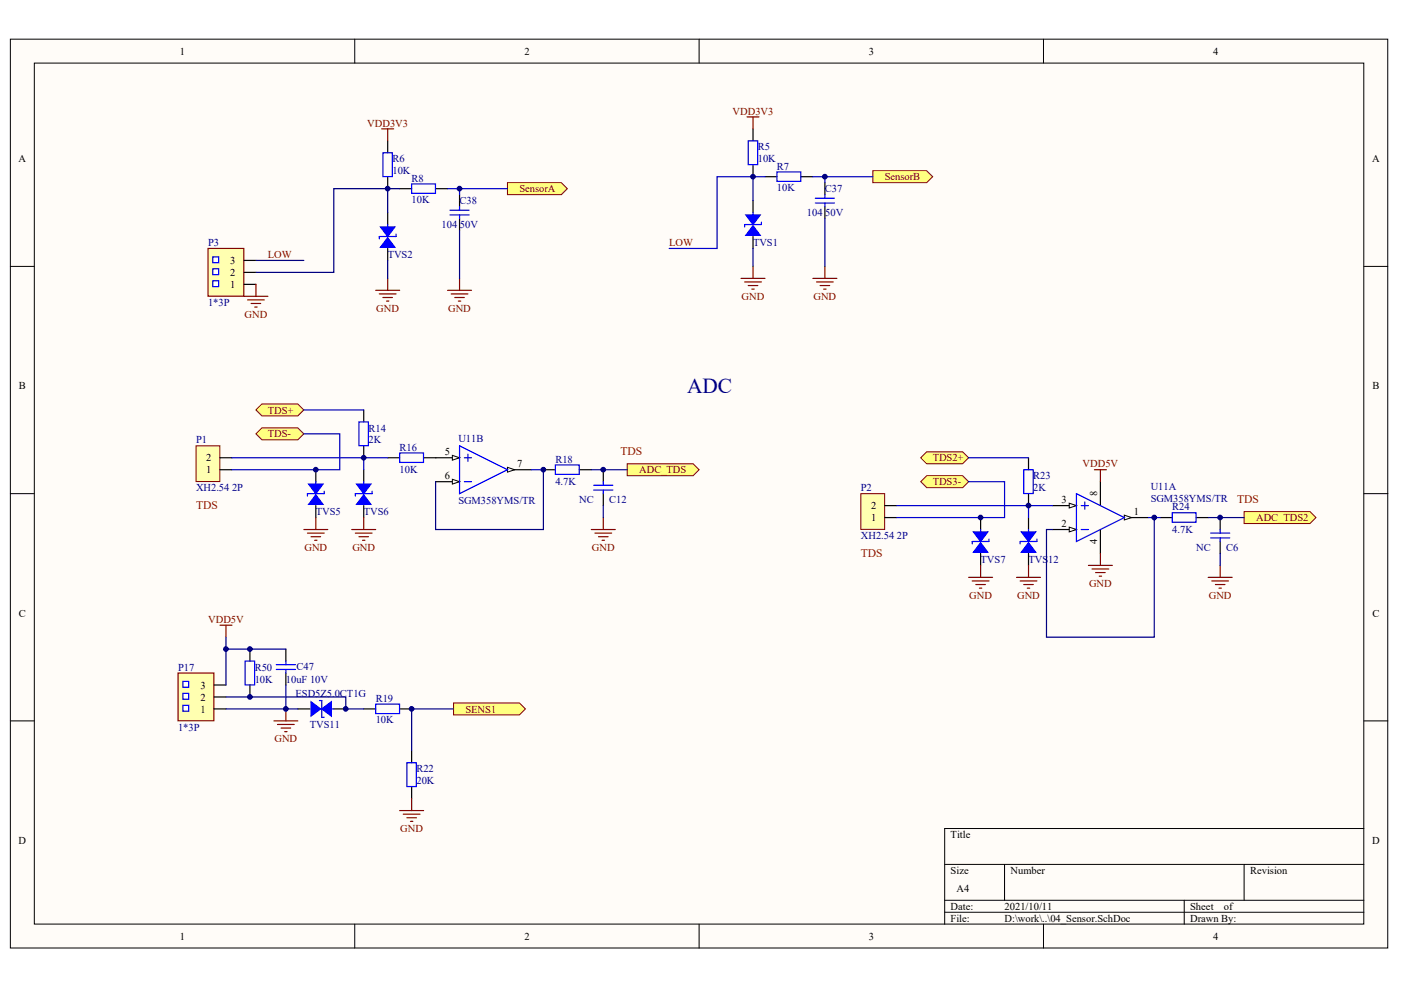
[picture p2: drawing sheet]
<svg xmlns="http://www.w3.org/2000/svg" width="297mm" height="210mm" viewBox="0 0 297 210" stroke-linecap="round" stroke-linejoin="round" font-family="sans-serif">
<defs><g id="words">
<text font-size="4.5" fill="#000080" x="145.7" y="83.4">ADC</text>
<g font-size="2.5" fill="#bf0000">
<text x="131.5" y="96.5">TDS</text>
<text x="41.6" y="107.9">TDS</text>
<text x="262.3" y="106.6">TDS</text>
<text x="182.5" y="118">TDS</text>
</g>
<g font-size="2.2">
<text x="38.2" y="11.6">1</text>
<text x="111.2" y="11.6">2</text>
<text x="184.2" y="11.6">3</text>
<text x="257.2" y="11.6">4</text>
<text x="4" y="34.4">A</text>
<text x="290.9" y="34.4">A</text>
<text x="48.8" y="58.5">2</text>
<text x="48.8" y="56">3</text>
<text x="48.8" y="61.1">1</text>
<text x="4" y="82.6">B</text>
<text x="291" y="82.6">B</text>
<text x="43.7" y="100.4">1</text>
<text x="43.7" y="97.8">2</text>
<text x="94.3" y="96.6">5</text>
<text x="94.3" y="101.6">6</text>
<text x="109.6" y="99.1">7</text>
<text x="184.7" y="108">2</text>
<text x="225.1" y="106.7">3</text>
<text x="232.6" y="105.2" transform="rotate(-90 232.6 105.2)">8</text>
<text x="184.7" y="110.5">1</text>
<text x="225.1" y="111.8">2</text>
<text x="240.4" y="109.2">1</text>
<text x="232.6" y="115.4" transform="rotate(-90 232.6 115.4)">4</text>
<text x="4" y="130.7">C</text>
<text x="291" y="130.7">C</text>
<text x="42.5" y="148.5">2</text>
<text x="42.5" y="146">3</text>
<text x="42.5" y="151.1">1</text>
<text x="4" y="178.9">D</text>
<text x="201.6" y="177.7">Title</text>
<text x="290.9" y="178.9">D</text>
<text x="201.6" y="185.3">Size</text>
<text x="214.3" y="185.3">Number</text>
<text x="265" y="185.3">Revision</text>
<text x="202.8" y="189.1">A4</text>
<text x="201.6" y="192.9">Date:</text>
<text x="201.6" y="195.4">File:</text>
<text x="213" y="192.9">2021/10/11</text>
<text x="213" y="195.4">D:\work\..\04_Sensor.SchDoc</text>
<text x="252.4" y="192.9">Sheet</text>
<text x="252.4" y="195.4">Drawn By:</text>
<text x="259.5" y="192.9">of</text>
<text x="38.2" y="199.2">1</text>
<text x="111.2" y="199.2">2</text>
<text x="184.2" y="199.2">3</text>
<text x="257.2" y="199.2">4</text>
</g>
<g font-size="2.2" fill="#800000">
<text x="77.9" y="26.8">VDD3V3</text>
<text x="155.3" y="24.3">VDD3V3</text>
<text x="110.1" y="40.8">SensorA</text>
<text x="187.6" y="38.2">SensorB</text>
<text x="141.9" y="52.2">LOW</text>
<text x="56.8" y="54.7">LOW</text>
<text x="157.2" y="63.5">GND</text>
<text x="172.5" y="63.5">GND</text>
<text x="51.8" y="67.3">GND</text>
<text x="79.8" y="66.1">GND</text>
<text x="95" y="66.1">GND</text>
<text x="56.8" y="87.7">TDS+</text>
<text x="56.8" y="92.8">TDS-</text>
<text x="135.5" y="100.4">ADC_TDS</text>
<text x="197.7" y="97.8">TDS2+</text>
<text x="229.5" y="99.1">VDD5V</text>
<text x="197.7" y="102.9">TDS3-</text>
<text x="266.3" y="110.5">ADC_TDS2</text>
<text x="64.5" y="116.8">GND</text>
<text x="74.7" y="116.8">GND</text>
<text x="125.5" y="116.8">GND</text>
<text x="230.9" y="124.4">GND</text>
<text x="205.5" y="126.9">GND</text>
<text x="215.7" y="126.9">GND</text>
<text x="256.3" y="126.9">GND</text>
<text x="44.2" y="132.1">VDD5V</text>
<text x="98.7" y="151.1">SENS1</text>
<text x="58.2" y="157.4">GND</text>
<text x="84.9" y="176.4">GND</text>
</g>
<g font-size="2.2" fill="#000080">
<text x="83.2" y="34.4">R6</text>
<text x="160.7" y="31.9">R5</text>
<text x="160.7" y="34.4">10K</text>
<text x="164.7" y="36">R7</text>
<text x="83.2" y="37">10K</text>
<text x="87.3" y="38.5">R8</text>
<text x="164.7" y="40.5">10K</text>
<text x="174.9" y="40.8">C37</text>
<text x="87.3" y="43.1">10K</text>
<text x="97.4" y="43.3">C38</text>
<text x="171.1" y="45.8">104 50V</text>
<text x="44.1" y="52.2">P3</text>
<text x="93.6" y="48.4">104 50V</text>
<text x="159.7" y="52.2">TVS1</text>
<text x="82.2" y="54.7">TVS2</text>
<text x="44.1" y="64.9">1*3P</text>
<text x="41.6" y="94">P1</text>
<text x="78.1" y="91.5">R14</text>
<text x="78.1" y="94">2K</text>
<text x="84.7" y="95.5">R16</text>
<text x="97.2" y="93.8">U11B</text>
<text x="84.7" y="100.4">10K</text>
<text x="117.8" y="98.1">R18</text>
<text x="219.1" y="101.6">R23</text>
<text x="41.6" y="104.2">XH2.54 2P</text>
<text x="97.2" y="107">SGM358YMS/TR</text>
<text x="117.8" y="102.9">4.7K</text>
<text x="122.8" y="106.7">NC</text>
<text x="129.2" y="106.7">C12</text>
<text x="182.5" y="104.2">P2</text>
<text x="219.1" y="104.2">2K</text>
<text x="244" y="103.9">U11A</text>
<text x="244" y="106.5">SGM358YMS/TR</text>
<text x="67" y="109.2">TVS5</text>
<text x="77.1" y="109.2">TVS6</text>
<text x="248.5" y="108.2">R24</text>
<text x="248.5" y="113">4.7K</text>
<text x="182.5" y="114.3">XH2.54 2P</text>
<text x="207.9" y="119.4">TVS7</text>
<text x="218.1" y="119.4">TVS12</text>
<text x="253.6" y="116.8">NC</text>
<text x="260" y="116.8">C6</text>
<text x="37.8" y="142.2">P17</text>
<text x="54" y="142.2">R50</text>
<text x="62.9" y="142">C47</text>
<text x="54" y="144.7">10K</text>
<text x="60.6" y="144.7">10uF 10V</text>
<text x="62.6" y="147.8">ESD5Z5.0CT1G</text>
<text x="79.7" y="148.8">R19</text>
<text x="37.8" y="154.9">1*3P</text>
<text x="65.7" y="154.4">TVS11</text>
<text x="79.7" y="153.4">10K</text>
<text x="88.3" y="163.8">R22</text>
<text x="88.3" y="166.3">20K</text>
</g>
</g></defs>
<g fill="#fffcf8" stroke="#000" stroke-width=".21">
<path d="M2.2 8.3h292v192.7h-292z"/>
<path d="M7.3 13.4h281.8v182.5h-281.8z"/>
</g>
<g fill="none" stroke="#000" stroke-width=".21">
<path d="M75.2 8.3v5.1M148.2 8.3v5.1M221.2 8.3v5.1M2.2 56.5h5.1M289.2 56.5h5.1M2.2 104.7h5.1M289.2 104.7h5.1M2.2 152.8h5.1M289.2 152.8h5.1M289.2 175.7h-88.9v20.3M75.2 196v5M148.2 196v5"/>
<path d="M200.3 183.3h88.9M200.3 190.9h88.9M200.3 193.4h88.9M213 183.3v7.6M221.2 196v5M251.1 190.9v5.1M263.8 183.3v7.6"/>
</g>
<path d="M80.9 27.3h2.6M82.2 27.3v2.6M82.2 59v2.6M79.7 61.6h5M80.4 62.3h3.6M81.2 63.1h2M81.9 63.8h.5" fill="none" stroke="#800000" stroke-width=".25"/>
<path d="M82.2 29.9v2.5M82.2 37.5v2.5M84.7 40h2.6M92.4 40h2.5M97.4 41.3v2.5M97.4 46.3v2.6" fill="none" stroke="#000" stroke-width=".25"/>
<path d="M81.2 32.4h2v5h-2zM87.3 39h5v2h-5zM95.4 44.6h4.1M95.4 45.6h4.1M97.4 43.8v.8M97.4 45.6v.7" fill="none" stroke="#00f" stroke-width=".25"/>
<path d="M107.6 38.7h11.4l1.3 1.3-1.3 1.3h-11.4z" fill-rule="evenodd" fill="#ffff80" stroke="#800000" stroke-width=".21"/>
<path d="M159.7 27.3v2.6M159.7 34.9v2.6M162.2 37.5h2.5M169.8 37.5h2.6M174.9 38.7v2.6M82.2 45.1v2.5M82.2 52.7v2.5M174.9 43.8v2.5" fill="none" stroke="#000" stroke-width=".25"/>
<path d="M158.6 29.9h2v5h-2zM164.7 36.5h5.1v2h-5.1zM82.2 47.6v.8M82.2 49.6v.5M84 49.6v.5h-3.6v.6M172.9 42h4M172.9 43h4M174.9 41.3v.7M174.9 43v.8" fill="none" stroke="#00f" stroke-width=".25"/>
<g fill="#00f" stroke="#00f" stroke-width=".25">
<path d="M80.7 48.1h3l-1.5 2z"/>
<path d="M82.2 50.4l1.5 2h-3z"/>
</g>
<path d="M158.4 24.8h2.5M159.7 24.8v2.5M97.4 59v2.6M157.1 59h5.1M157.9 59.8h3.5M159.7 56.5v2.5M94.9 61.6h5.1M95.7 62.3h3.5M96.4 63.1h2M97.2 63.8h.5M158.6 60.5h2.1M159.4 61.3h.5" fill="none" stroke="#800000" stroke-width=".25"/>
<path d="M185.1 36.2h11.4l1.2 1.3-1.2 1.2h-11.4z" fill-rule="evenodd" fill="#ffff80" stroke="#800000" stroke-width=".21"/>
<path d="M159.7 42.5v2.6M159.7 50.1v2.6" fill="none" stroke="#000" stroke-width=".25"/>
<path d="M159.7 45.1v.7M159.7 47.1v.5M161.4 47.1v.5h-3.5v.5" fill="none" stroke="#00f" stroke-width=".25"/>
<g fill="#00f" stroke="#00f" stroke-width=".25">
<path d="M158.1 45.6h3.1l-1.5 2z"/>
<path d="M159.7 47.9l1.5 2h-3.1z"/>
</g>
<path d="M172.4 59h5M173.1 59.8h3.6M174.9 56.5v2.5M173.9 60.5h2M174.6 61.3h.5" fill="none" stroke="#800000" stroke-width=".25"/>
<path d="M133 98.3h14l1.2 1.3-1.2 1.3h-14z" fill-rule="evenodd" fill="#ffff80" stroke="#800000" stroke-width=".21"/>
<path d="M67 99.6v2.5M77.1 86.9v2.6M77.1 94.5v2.6M82.2 97.1h2.5M89.8 97.1h2.6M127.9 99.6v2.5M67 107.2v2.5M127.9 104.7v2.5" fill="none" stroke="#000" stroke-width=".25"/>
<path d="M76.1 89.5h2v5h-2zM84.7 96h5.1v2h-5.1zM67 102.1v.8M67 104.2v.5M68.7 104.2v.5h-3.5v.5M125.9 102.9h4M125.9 103.9h4M127.9 102.1v.8M127.9 103.9v.8" fill="none" stroke="#00f" stroke-width=".25"/>
<g fill="#00f" stroke="#00f" stroke-width=".25">
<path d="M65.4 102.6h3.1l-1.5 2.1z"/>
<path d="M67 104.9l1.5 2h-3.1z"/>
</g>
<g fill="#ffff80" stroke="#800000" stroke-width=".21">
<path d="M54.3 86.9l1.2-1.3h7.6l1.3 1.3-1.3 1.3h-7.6z" fill-rule="evenodd"/>
<path d="M54.3 92l1.2-1.3h7.6l1.3 1.3-1.3 1.3h-7.6z" fill-rule="evenodd"/>
</g>
<path d="M77.1 99.6v2.5M115.2 99.6h2.6M122.8 99.6h2.6M77.1 107.2v2.5" fill="none" stroke="#000" stroke-width=".25"/>
<path d="M117.8 98.6h5v2h-5zM77.1 102.1v.8M77.1 104.2v.5M78.9 104.2v.5h-3.6v.5" fill="none" stroke="#00f" stroke-width=".25"/>
<g fill="#00f" stroke="#00f" stroke-width=".25">
<path d="M75.6 102.6h3l-1.5 2.1z"/>
<path d="M77.1 104.9l1.5 2h-3z"/>
</g>
<path d="M125.4 112.3h5M126.1 113h3.6M126.9 113.8h2M127.7 114.6h.5M127.9 109.7v2.6" fill="none" stroke="#800000" stroke-width=".25"/>
<path d="M41.6 94.5h5v7.6h-5z" fill="#ffffb0" stroke="#800000" stroke-width=".21"/>
<path d="M46.6 99.6h2.6M46.6 97.1h2.6M92.4 97.1h5" fill="none" stroke="#000" stroke-width=".25"/>
<path d="M95.9 96.6l1.5 .5-1.5 .5z" fill="#fffcf8" stroke="#000" stroke-width=".21"/>
<path d="M92.4 102.1h5" fill="none" stroke="#000" stroke-width=".25"/>
<path d="M95.9 101.6l1.5 .5-1.5 .5z" fill="#fffcf8" stroke="#000" stroke-width=".21"/>
<path d="M107.6 99.6h5.1" fill="none" stroke="#000" stroke-width=".25"/>
<path d="M107.6 99.1l1.5 .5-1.5 .5z" fill="#fffcf8" stroke="#000" stroke-width=".21"/>
<path d="M97.4 94.5l10.2 5.1-10.2 5.1zM98.4 97.1h1.6M99.2 96.3v1.5M98.4 102.1h1.6M52 140.2h2v5h-2zM58.6 140.9h4M58.6 141.9h4M60.6 140.2v.7M60.6 141.9v.8M67.7 148.5h.5v3.6h.5M68.2 150.3h.5M70 150.3h.8" fill="none" stroke="#00f" stroke-width=".25"/>
<path d="M64.4 112.3h5.1M65.2 113h3.5M65.9 113.8h2.1M66.7 114.6h.5M67 109.7v2.6M74.6 112.3h5.1M75.3 113h3.6M76.1 113.8h2M76.9 114.6h.5M77.1 109.7v2.6M46.6 132.6h2.6M47.9 132.6v2.5" fill="none" stroke="#800000" stroke-width=".25"/>
<path d="M53 137.6v2.6M60.6 137.6v2.6M53 145.2v2.6M60.6 142.7v2.5M63.1 150.3h2.6M70.8 150.3h2.5" fill="none" stroke="#000" stroke-width=".25"/>
<g fill="#00f" stroke="#00f" stroke-width=".25">
<path d="M68.2 150.3l2.1-1.5v3z"/>
<path d="M65.9 148.8l2.1 1.5-2.1 1.5z"/>
</g>
<path d="M96.2 149h13.9l1.3 1.3-1.3 1.3h-13.9z" fill-rule="evenodd" fill="#ffff80" stroke="#800000" stroke-width=".21"/>
<path d="M58.1 152.8h5M58.8 153.6h3.6M59.6 154.4h2M60.4 155.1h.5M60.6 150.3v2.5" fill="none" stroke="#800000" stroke-width=".25"/>
<path d="M37.8 142.7h7.5v10.1h-7.5z" fill="#ffffb0" stroke="#800000" stroke-width=".25"/>
<g fill="#fff" stroke="#00f" stroke-width=".25">
<path d="M38.8 144.5h1.2v1.2h-1.2z"/>
<path d="M38.8 147h1.2v1.3h-1.2z"/>
<path d="M38.8 149.5h1.2v1.3h-1.2z"/>
</g>
<path d="M223.1 112.3h5.1M233.3 102.1v5.1M233.3 112.3v5M45.4 150.3h2.5M45.4 147.8h2.5M45.4 145.2h2.5" fill="none" stroke="#000" stroke-width=".25"/>
<path d="M226.7 111.8l1.5 .5-1.5 .5z" fill="#fffcf8" stroke="#000" stroke-width=".21"/>
<path d="M223.1 107.2h5.1" fill="none" stroke="#000" stroke-width=".25"/>
<path d="M226.7 106.7l1.5 .5-1.5 .5z" fill="#fffcf8" stroke="#000" stroke-width=".21"/>
<path d="M238.4 109.7h5.1" fill="none" stroke="#000" stroke-width=".25"/>
<path d="M238.4 109.2l1.5 .5-1.5 .5z" fill="#fffcf8" stroke="#000" stroke-width=".21"/>
<path d="M228.2 104.7l10.2 5-10.2 5.1zM229.2 112.3h1.6M229.2 107.2h1.6M230 106.4v1.6M79.7 149.3h5v2h-5zM86.3 161.7h2v5.1h-2z" fill="none" stroke="#00f" stroke-width=".25"/>
<path d="M232 99.6h2.6M233.3 99.6v2.5M230.8 119.9h5M233.3 117.3v2.6M231.5 120.6h3.6M232.3 121.4h2M233 122.2h.6M84.7 171.9h5.1M85.5 172.6h3.6M86.3 173.4h2M87 174.1h.5M87.3 169.3v2.6" fill="none" stroke="#800000" stroke-width=".25"/>
<path d="M77.1 150.3h2.6M84.7 150.3h2.6M87.3 159.2v2.5M87.3 166.8v2.5" fill="none" stroke="#000" stroke-width=".25"/>
<path d="M162.2 37.5h-10.2v15.2h-10.1M172.4 37.5h12.7M174.9 37.5v1.2M94.9 40h12.7M97.4 40v1.3M49.2 97.1h33M64.4 92h7.6v7.6h-22.8M64.4 86.9h12.7M77.1 97.1v2.5M112.7 99.6h2.5" fill="none" stroke="#0000bf" stroke-width=".25"/>
<g fill="none" stroke="#000080" stroke-width=".25">
<path d="M159.7 37.5v5M82.2 40v5.1M82.2 55.2v3.8M97.4 48.9v10.1M159.7 52.7v3.8M174.9 46.3v10.2M115.2 99.6v12.7h-22.8v-10.2M125.4 99.6h7.6M127.9 107.2v2.5M47.9 137.6h12.7M47.9 135.1v10.1M47.9 147.8h25.4v2.5h3.8"/>
<path d="M47.9 150.3h15.2M60.6 145.2v5.1M96.2 150.3h-8.9v8.9"/>
</g>
<path d="M44.1 52.7h7.6v10.1h-7.6z" fill="#ffffb0" stroke="#800000" stroke-width=".25"/>
<g fill="#fff" stroke="#00f" stroke-width=".25">
<path d="M45.1 54.5h1.3v1.2h-1.3z"/>
<path d="M45.1 57h1.3v1.2h-1.3z"/>
<path d="M45.1 59.5h1.3v1.3h-1.3z"/>
</g>
<path d="M51.7 57.8h2.6M51.7 55.2h2.6M51.7 60.3h2.6M218.1 97.1v2.5M207.9 109.7v2.6M207.9 117.3v2.6M218.1 104.7v2.5" fill="none" stroke="#000" stroke-width=".25"/>
<path d="M54.3 55.2h10.1" fill="none" stroke="#000080" stroke-width=".25"/>
<path d="M51.7 62.8h5.1M52.5 63.6h3.5M53.2 64.3h2.1M54 65.1h.5M54.3 60.3v2.5" fill="none" stroke="#800000" stroke-width=".25"/>
<path d="M217 99.6h2.1v5h-2.1zM207.9 112.3v.7M207.9 114.3v.5M209.7 114.3v.5h-3.6v.5" fill="none" stroke="#00f" stroke-width=".25"/>
<g fill="#00f" stroke="#00f" stroke-width=".25">
<path d="M206.4 112.8h3l-1.5 2z"/>
<path d="M207.9 115.1l1.5 2h-3z"/>
</g>
<g fill="#ffff80" stroke="#800000" stroke-width=".21">
<path d="M195.2 97.1l1.3-1.3h7.6l1.3 1.3-1.3 1.2h-7.6z" fill-rule="evenodd"/>
<path d="M195.2 102.1l1.3-1.2h7.6l1.3 1.2-1.3 1.3h-7.6z" fill-rule="evenodd"/>
</g>
<path d="M218.1 109.7v2.6M218.1 117.3v2.6" fill="none" stroke="#000" stroke-width=".25"/>
<path d="M218.1 112.3v.7M218.1 114.3v.5M219.8 114.3v.5h-3.5v.5" fill="none" stroke="#00f" stroke-width=".25"/>
<g fill="#00f" stroke="#00f" stroke-width=".25">
<path d="M216.5 112.8h3.1l-1.5 2z"/>
<path d="M218.1 115.1l1.5 2h-3.1z"/>
</g>
<path d="M182.5 104.7h5.1v7.5h-5.1z" fill="#ffffb0" stroke="#800000" stroke-width=".21"/>
<path d="M187.6 109.7h2.5M187.6 107.2h2.5" fill="none" stroke="#000" stroke-width=".25"/>
<path d="M207.9 119.9v2.5M218.1 119.9v2.5M205.4 122.4h5M206.1 123.2h3.6M206.9 123.9h2M207.7 124.7h.5M215.5 122.4h5.1M216.3 123.2h3.5M217 123.9h2.1M217.8 124.7h.5" fill="none" stroke="#800000" stroke-width=".25"/>
<path d="M205.4 97.1h12.7M190.1 107.2h33M205.4 102.1h7.6v7.6h-22.9M218.1 107.2v2.5" fill="none" stroke="#0000bf" stroke-width=".25"/>
<path d="M263.8 108.5h13.9l1.3 1.2-1.3 1.3h-13.9z" fill-rule="evenodd" fill="#ffff80" stroke="#800000" stroke-width=".21"/>
<path d="M246 109.7h2.5M253.6 109.7h2.6M258.7 109.7v2.6M258.7 114.8v2.5" fill="none" stroke="#000" stroke-width=".25"/>
<path d="M248.5 108.7h5.1v2h-5.1zM256.7 113h4M256.7 114h4M258.7 112.3v.7M258.7 114v.8" fill="none" stroke="#00f" stroke-width=".25"/>
<path d="M258.7 119.9v2.5M256.2 122.4h5M256.9 123.2h3.6M257.7 123.9h2M258.4 124.7h.6" fill="none" stroke="#800000" stroke-width=".25"/>
<path d="M84.7 40h-13.9v17.8h-16.5M244.7 109.7v25.4h-22.8v-22.8h1.2M256.2 109.7h7.6M258.7 117.3v2.6" fill="none" stroke="#000080" stroke-width=".25"/>
<path d="M243.5 109.7h2.5" fill="none" stroke="#0000bf" stroke-width=".25"/>
<g fill="#000080" stroke="#000080" stroke-width=".21">
<circle cx="47.9" cy="137.6" r=".49"/>
<circle cx="53" cy="147.8" r=".49"/>
<circle cx="53" cy="137.6" r=".49"/>
<circle cx="60.6" cy="150.3" r=".49"/>
<circle cx="66.9" cy="99.6" r=".49"/>
<circle cx="73.3" cy="150.3" r=".49"/>
<circle cx="77.1" cy="97" r=".49"/>
<circle cx="82.2" cy="40" r=".49"/>
<circle cx="87.3" cy="150.3" r=".49"/>
<circle cx="97.4" cy="40" r=".49"/>
<circle cx="115.2" cy="99.6" r=".49"/>
<circle cx="127.9" cy="99.6" r=".49"/>
<circle cx="159.6" cy="37.5" r=".49"/>
<circle cx="174.9" cy="37.5" r=".49"/>
<circle cx="207.9" cy="109.7" r=".49"/>
<circle cx="218.1" cy="107.2" r=".49"/>
<circle cx="244.7" cy="109.7" r=".49"/>
<circle cx="258.7" cy="109.7" r=".49"/>
</g>
<use href="#words"/>
</svg>
